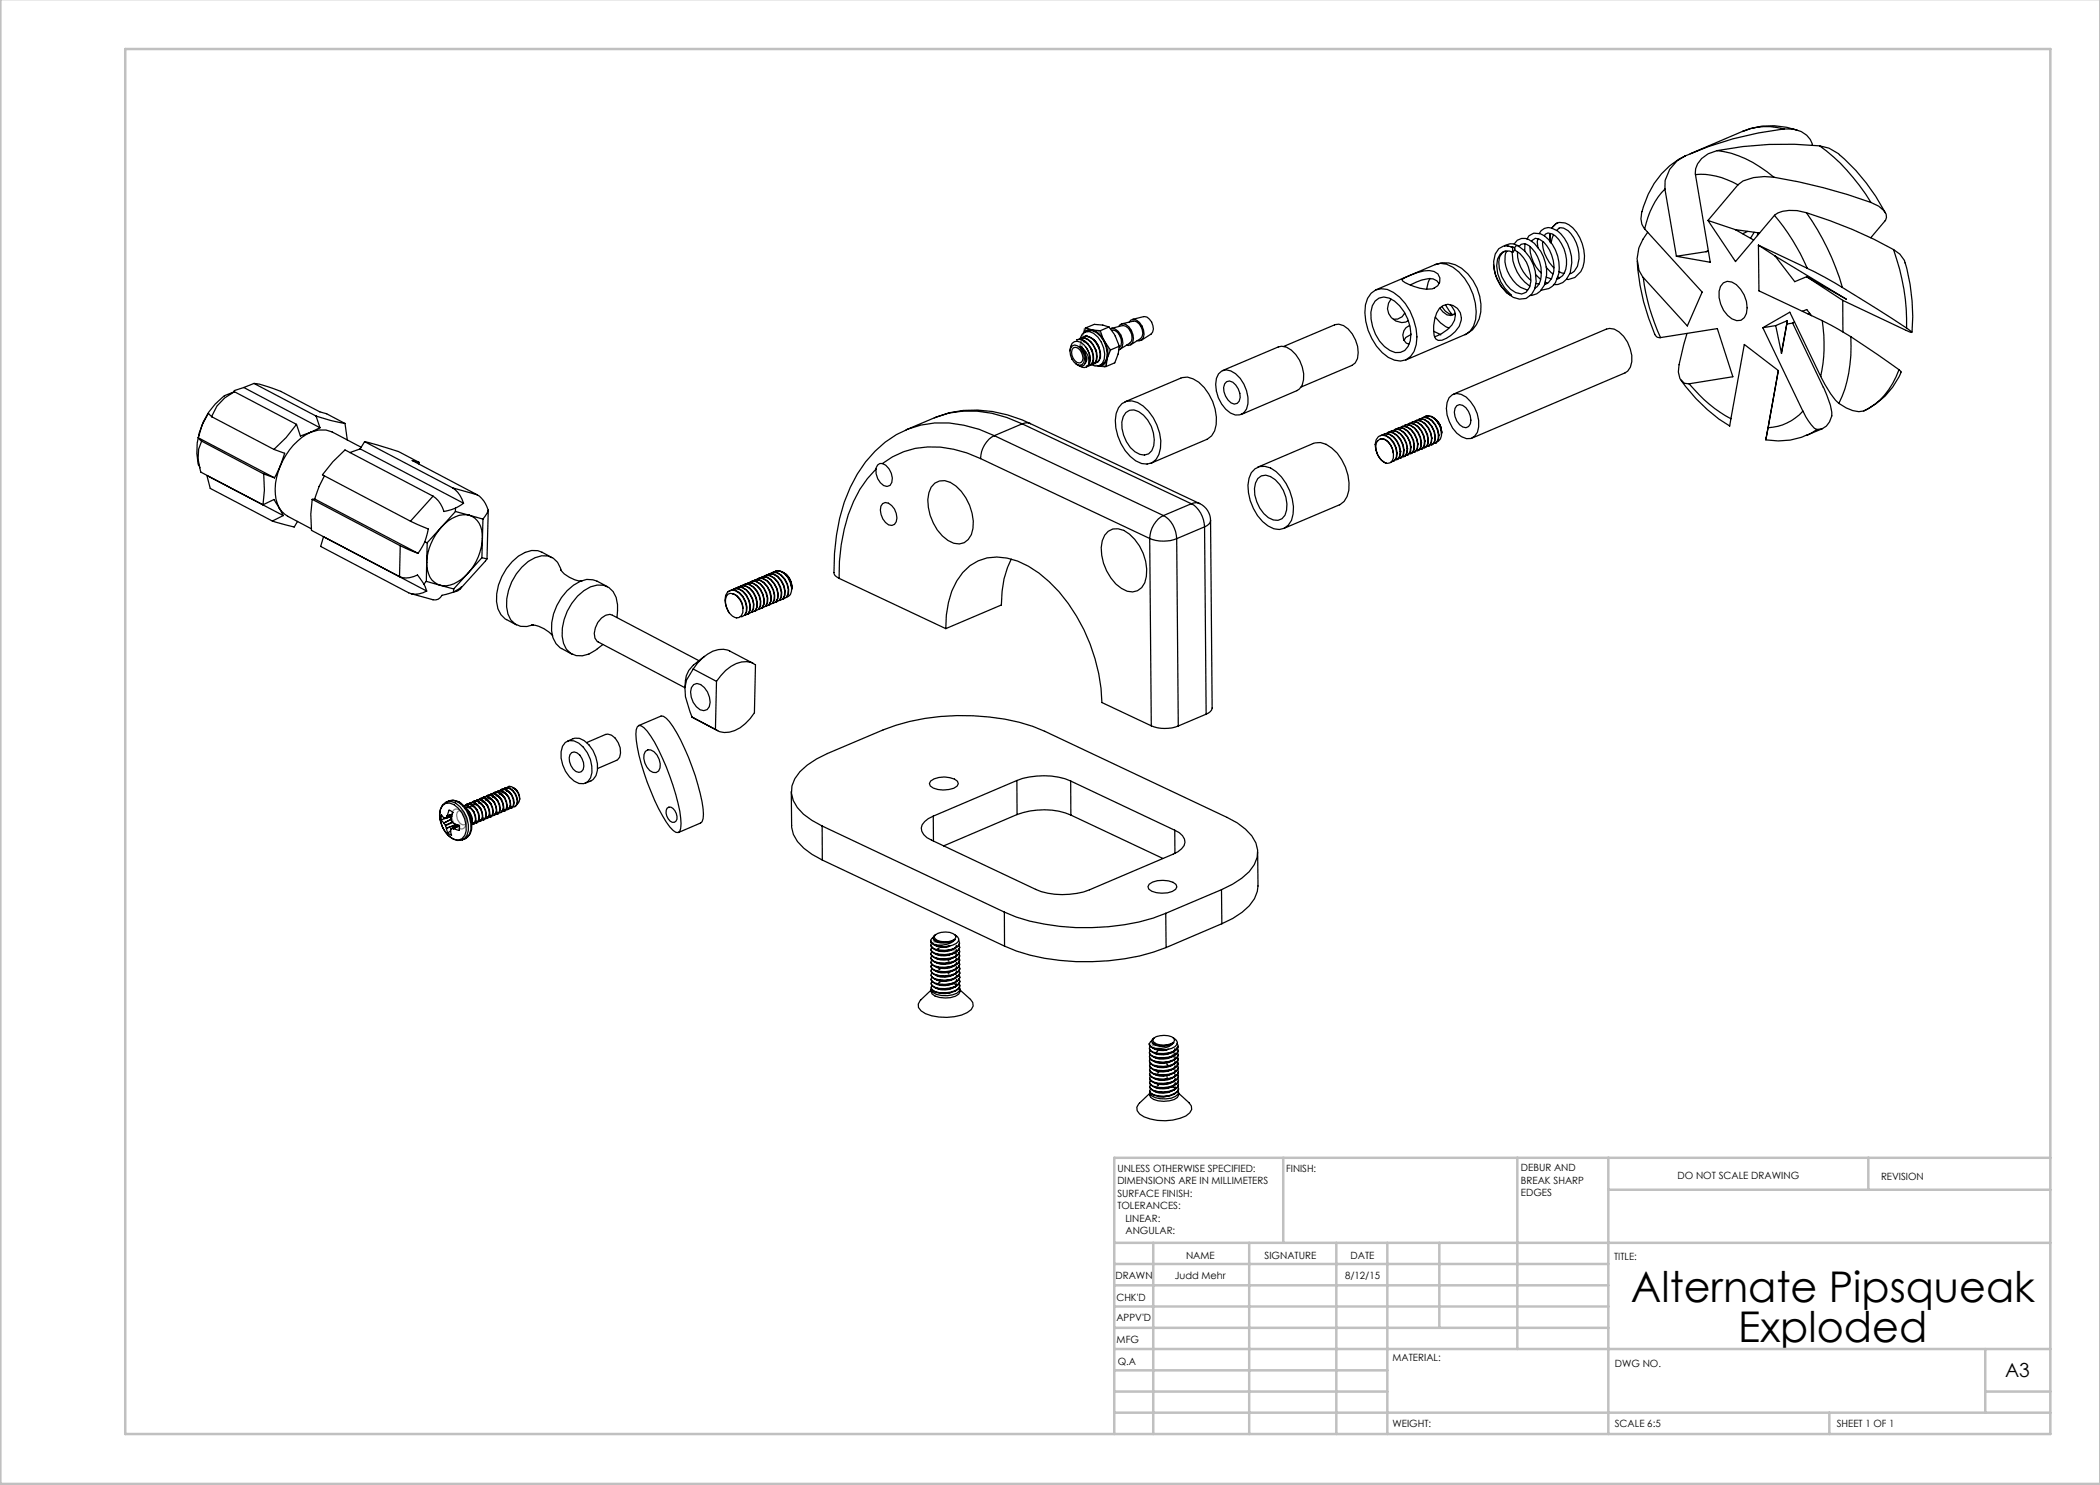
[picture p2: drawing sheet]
<svg xmlns="http://www.w3.org/2000/svg" width="420mm" height="297mm" viewBox="0 0 420 297" stroke-linecap="round" stroke-linejoin="round" font-family="sans-serif">
<defs><g id="words">
<g font-size="8.5">
<text x="326.2" y="260.3">Alternate Pipsqueak</text>
<text x="347.7" y="268.4">Exploded</text>
</g>
<text font-size="3.9" x="401" y="275.4">A3</text>
<g font-size="2">
<text x="223.5" y="234.4">UNLESS OTHERWISE SPECIFIED:</text>
<text x="223.5" y="236.9">DIMENSIONS ARE IN MILLIMETERS</text>
<text x="223.5" y="239.4">SURFACE FINISH:</text>
<text x="257.2" y="234.4">FINISH:</text>
<text x="304.2" y="234.3">DEBUR AND</text>
<text x="304.2" y="236.8">BREAK SHARP</text>
<text x="304.2" y="239.3">EDGES</text>
<text x="335.5" y="235.8">DO NOT SCALE DRAWING</text>
<text x="376.2" y="236">REVISION</text>
<text x="223.5" y="241.9">TOLERANCES:</text>
<text x="225.1" y="244.4">LINEAR:</text>
<text x="225.1" y="246.9">ANGULAR:</text>
<text x="237.2" y="251.8">NAME</text>
<text x="252.9" y="251.7">SIGNATURE</text>
<text x="270.1" y="251.7">DATE</text>
<text x="223.1" y="255.9">DRAWN</text>
<text x="235" y="255.9">Judd Mehr</text>
<text x="269" y="255.7">8/12/15</text>
<text x="322.8" y="252">TITLE:</text>
<text x="223.3" y="260.1">CHK'D</text>
<text x="223.3" y="264.2">APPV'D</text>
<text x="223.3" y="268.6">MFG</text>
<text x="223.5" y="272.9">Q.A</text>
<text x="278.5" y="272.3">MATERIAL:</text>
<text x="323" y="273.4">DWG NO.</text>
<text x="278.5" y="285.3">WEIGHT:</text>
<text x="323" y="285.4">SCALE 6:5</text>
<text x="367.4" y="285.4">SHEET 1 OF 1</text>
</g>
</g></defs>
<g fill="none" stroke="#808080" stroke-width=".2">
<path d="M186.5 188.2h1.1M186.7 187.8l.7 .7M187 187.6v1.1M187.4 187.8l-.7 .7M190.5 190.5h1M190.7 190.1l.7 .7M191 190v1M191.4 190.1l-.7 .7M230.3 208.8h1M230.4 208.5l.7 .7M230.8 208.3v1M231.1 208.5l-.7 .7"/>
<path d="M234.2 211.1h1M234.4 210.7l.7 .8M234.7 210.6v1M235.1 210.7l-.7 .8"/>
</g>
<path d="M216.9 65.7l2.9 .5 2.1 3.9-.9 3.3-2.9-.5-2.1-3.9zM90.7 162.1a1.29 1.29 0 0 1 2 .7 2.1 2.1 0 0 1-.1 2.9 2.02 2.02 0 0 1-2.1-1.8l-.2-1zM91.6 162.3a1.05 1.05 0 0 1 1.5 .8 1.15 1.15 0 0 1-.4 1.9 1.82 1.82 0 0 1-1.1-2.7z" fill="none" stroke="#808080" stroke-width=".25"/>
<path d="M220.2 67.2a2.29 2.29 0 0 0-3.1-.9 4.2 4.2 0 0 0 .1 4.9 2.93 2.93 0 0 0 3.3 1.8 3.3 3.3 0 0 0 .7-4.1l-1-1.7" fill="none" stroke="#808080" stroke-width=".2" stroke-dasharray="15.2 1.3 1.3 1.3" stroke-dashoffset="7.4" stroke-linecap="butt"/>
<g fill="none" stroke="#c0c0c0" stroke-width=".5">
<path d="M.1 -.1v296.9h419.9M25 9.8h385.1v277h-385.1zM256.6 231.6v17M303.5 231.6v38.2M321.7 231.6v55.2M321.7 237.9h88.4M373.7 231.6v6.3M410.1 231.6h-187.3v55.2M222.8 248.6h187.3M222.8 257.1h98.9M222.8 252.8h98.9M230.6 248.6v38.2"/>
<path d="M249.8 248.6v38.2M267.3 248.6v38.2M277.5 248.6v38.2M287.9 248.6v17M222.8 265.6h98.9M222.8 261.3h98.9M222.8 278.3h54.7M222.8 274.1h54.7M222.8 269.8h187.3M397.1 278.3h13M397.1 269.8v12.7M222.8 282.5h187.3"/>
<path d="M365.9 282.5v4.3"/>
</g>
<g fill="none" stroke="#000" stroke-width=".25">
<path d="M333 37.8a16.1 16.1 0 0 0-4.1 8M333 37.8l2.3 13.5M337 31.2a16.4 16.4 0 0 0-8.8 12.6l.2 1 .5 1M337 31.2a6.7 6.7 0 0 0-4 6.6M339.1 34.9a14.7 14.7 0 0 1 8.5 2.1M339.1 34.9l3 17.6-6.8-1.2M343.4 30.1a21.3 21.3 0 0 1 11.4 5.4M343.4 30.1a4.9 4.9 0 0 0-4.3 4.6v.2M347.6 37l-6 7.1M354.8 35.5a108.9 108.9 0 0 1 19.4 5M354.8 35.5l-1.9-.2-2.2 .2-2.1 .7-1 .8M356.8 25.8a67.5 67.5 0 0 0-19.8 5.4"/>
<path d="M356.8 25.8a5 5 0 0 1 5.6 2.9l.1 .3M356.8 25.8a12.6 12.6 0 0 0-8.2 .4l-10.6 4.6M359.5 26.1a15 15 0 0 0-11 .2M363.9 29.2a8.4 8.4 0 0 1 5 2.7 40.2 40.2 0 0 1 8.2 10.7M363.9 29.2a70.2 70.2 0 0 0-20.5 .9M363.9 29.2a38.8 38.8 0 0 1 10.3 11.3M274.2 58.7a3.4 3.4 0 0 1 4.5-.2 11 11 0 0 1 4.5 10.4 3.4 3.4 0 0 1-2 3 3.4 3.4 0 0 1-3.6-.4 11.3 11.3 0 0 1-4.5-10.5l.4-1.3zM278.2 59.8a2.8 2.8 0 0 0-.1 3.6 2.8 2.8 0 0 0 3.5 .7M280.4 55.9l.9-.5a11.2 11.2 0 0 1 4.6-1.3 1.86 1.86 0 0 1 2.1 1.6 1.86 1.86 0 0 1-1.6 2.1 9.7 9.7 0 0 1-5.9-1.6zM286 55.7l-.4 .7-.3 1.4M287.1 52.9a5.7 5.7 0 0 1 6.5 1.9 9.5 9.5 0 0 1 2.2 9 4.8 4.8 0 0 1-2.8 3.1M287.1 52.9a4.4 4.4 0 0 1 4.7 1.5 11.4 11.4 0 0 1 3.3 9.5 3.7 3.7 0 0 1-2.1 3"/>
<path d="M287.1 52.9l-11.9 5.1M287.8 56.7l-.4-.5a4.2 4.2 0 0 0-4.2 .2l-1.2 .6M301.4 50.2a5 5 0 0 0 .6 5 5.4 5.4 0 0 0 3.5 2.8M302.1 49.3l.7 .2M302.4 50.4a8.1 8.1 0 0 0 3.6 6.8M302.5 49.5l-.7-.3a2.22 2.22 0 0 0-2.8 1.6 7.1 7.1 0 0 0 3.3 8.3 7.9 7.9 0 0 1-2.8-7.3 2.03 2.03 0 0 1 3-1.4M302.5 49.5h.3l.1 .3-.4 .6M302.5 49.5v.9M302.9 48.9a1.99 1.99 0 0 1 2.9-1 7.7 7.7 0 0 1 3.1 9.1 3.1 3.1 0 0 1-2.9 2.1M303.5 50.4a7.2 7.2 0 0 0 2.6 5.6M303.6 49.1a8 8 0 0 1 3.4 8.7 2.92 2.92 0 0 1-4.4 1.7 8.1 8.1 0 0 1-3.9-6.6M303.6 49.2a.55 .55 0 0 0-.6 .2 .55 .55 0 0 0 .1 .7 6.7 6.7 0 0 1 2.8 7.3l-.7 1.1-.9 .3a5 5 0 0 1-3.9-3.5l-.5-1.6-.1-1.3 .1-1 .6-1 .6-.2"/>
<path d="M303.6 49.1a2.26 2.26 0 0 0-2.7 .1M303.8 49.3a1.35 1.35 0 0 1 2.1-.1 7 7 0 0 1 1.9 7.6l-.4 .6-.4 .2M305 48.8v1.4M305.4 47.8l.4-.6a2.78 2.78 0 0 1 3.9 .7 7.9 7.9 0 0 1 1.4 8.6 3.2 3.2 0 0 1-2.9 1.5M306 49.4a7.3 7.3 0 0 0 2.3 5.2M306.3 48.3l.8-.6a4.2 4.2 0 0 1 3.2 3.3 6 6 0 0 1 0 4.7l-.6 .8-.8 .4M307.1 54.9l1 1M307.2 56.7l.6 .1M307.6 47.8l-.2 .6 .2 1.2M307.8 46.7a2.02 2.02 0 0 1 2.5-1.1 5.9 5.9 0 0 1 3.7 4.4 6.6 6.6 0 0 1-.7 5.9l-.7 .6-1 .4h-.9M308.5 48.3a6.9 6.9 0 0 0 2.3 5.2M308.9 47.2l.2-.4 .5-.2a3.5 3.5 0 0 1 2.7 2.2 6.2 6.2 0 0 1 .2 6.3l-1.1 .7"/>
<path d="M309 56.4l.5 .3M309.2 53.4l1.4 1.4M309.2 55.4l1.1 .4M310 46.7v1l.1 .8 .6-1.5M310.1 46.7v1.8M311.3 46.1l.5-.5a2.07 2.07 0 0 1 2.4 1.1 7.1 7.1 0 0 1 1.3 6.6l-.6 1-1 .4M311.4 44.6l-1 1a2.21 2.21 0 0 1 3.4-.7 7.8 7.8 0 0 1 2.4 9.4l-1.2 1.2-1.3 .4-.4-.1M311.5 55.4l.4 .2M311.8 54.3l1 .4M327.4 52.2a43.2 43.2 0 0 0 3.5 14.6M328.6 55.5a40.3 40.3 0 0 0 3.5 12M328.9 45.8l11.5 12.6-2.9 6.8-8.9-9.7"/>
<path d="M329.5 46.5a7.9 7.9 0 0 0-1.7 7.6l.8 1.4M341.6 44.1l5.5 1.8M341.6 50.1l-.4 .2M341.7 50.3l-6.4 1M344.7 56.6a2.59 2.59 0 0 1 3.4 1.3 5.8 5.8 0 0 1 1.2 4.8 1.78 1.78 0 0 1-2.9 1.1 5.8 5.8 0 0 1-2.3-6.5zM347.1 45.9l4.8 .7M347.1 45.9l3.6 2.1M349.5 46.3l-1 .4M350.8 46.5l-.7 1.2M351.6 46.6l-.1 .5M351.7 49l9.8 4.7M351.7 49l.1 9.2 12.7 5.9"/>
<path d="M351.7 49l3.3 2.2M354.9 43.1a42.7 42.7 0 0 1 6.6 10.6M354.9 43.1l-7.8 9.2-5.5-8.2M355 51.2l14.3 8.6-8-4.5M355 51.2l4 5.1 2.3-1M361.3 42.5a50 50 0 0 1 7.2 15M361.3 42.5a7.4 7.4 0 0 0-6.3 .5l-.1 .1M361.3 42.5a89.5 89.5 0 0 1 17.4 7.4M361.3 55.3l7.2 4.8M361.5 53.7l3.5 1.8 3.5 2M368.5 57.5l12.8 8.1M374.2 40.5l1.5 .7 1 .9 .5 .7 .1 .7-.3 .7-2.8 3.4"/>
<path d="M378.7 49.9a42.8 42.8 0 0 1 2.6 15.7M378.7 49.9l1.3 .9 .9 1.3 .1 .5M381 52.6a37.7 37.7 0 0 1 1.4 13.9M44.9 79.2a13.6 13.6 0 0 0-5.2 13.9M46.9 78.3a7.9 7.9 0 0 0-4.5 5.1M46.9 78.3l12.4 6.6M46.9 78.3l-2.1 .9M48.8 77.5l15.2 8M48.8 77.5l-2 .6M50.8 76.7a10.8 10.8 0 0 1 3.7 .9l1.7 .7 7.8 4.1 1.3 .4 3.7 1.9M50.8 76.7l12.4 6.5M50.8 76.7l-2 .8"/>
<path d="M214 70.2a2.11 2.11 0 0 1 .9-1.9 2.17 2.17 0 0 1 2.4 1.3l.6 1.3M214.5 69.2a1.56 1.56 0 0 1 2 1.1 2.21 2.21 0 0 1-.1 2.6 1.59 1.59 0 0 1-2-1.1 2.21 2.21 0 0 1 .1-2.6zM214.7 69.6a1.25 1.25 0 0 1 1.6 .8 1.61 1.61 0 0 1-.1 2.1 1.22 1.22 0 0 1-1.6-.9 1.74 1.74 0 0 1 .1-2zM215.1 72.7l.2 .1M215.3 68a2 2 0 0 1 2.3 .9 3.4 3.4 0 0 1 .6 4.1l-.4 .2h-.5M215.4 67.9a2 2 0 0 1 2.3 1 3.4 3.4 0 0 1 .6 4l-.3 .2M216 67.7a1.85 1.85 0 0 1 2.1 .7 3.7 3.7 0 0 1 .9 4.1l-.6 .4M216 69.3a3.8 3.8 0 0 1 1.8 3.5M216 69.3l.3 .3a3.8 3.8 0 0 1 .8 3l-.3 .5a1.15 1.15 0 0 1-1.5-.3M216 69.3a3 3 0 0 1 1 3.4M216 67.7a1.64 1.64 0 0 1 2.7-1 5.3 5.3 0 0 1 2.1 5.2 1.6 1.6 0 0 1-2.5 1.1M216.1 67.7a2.1 2.1 0 0 1 2.6 1.3 3.4 3.4 0 0 1 .4 3.5l-.4 .3"/>
<path d="M216.7 68.3l1 .6M216.7 67.4a1.95 1.95 0 0 1 2.4 1.1 3.1 3.1 0 0 1 .4 4l-.5 .1-.5-.1M216.9 67.3a3.1 3.1 0 0 1 3.1 2.7 2.01 2.01 0 0 1-.6 2.5M217 66.4a2.34 2.34 0 0 1 3.1 .8 5.4 5.4 0 0 1 1.2 4.5l-.4 .8-1 .6M217.1 69.4l.7 1.2M217.1 65.6l1.2 .4M217.1 65.6l-.4 1M217.4 67.1l-.5 .4M217.8 72.8l-.5 .6-.4 .1-.5-.1-.4-.2M217.9 70.9l.1 1.1-.2 .8M217.9 70.9a2.02 2.02 0 0 1-.6 2.5M218.2 69.7l.2 .5"/>
<path d="M218.3 66h-.6l-.8 .5M218.3 66a4.1 4.1 0 0 1 2.5 2.2M218.3 66l1.8 .1M218.9 68l.9 1.5M219.1 69.9l.1 .2M219.5 73.2l1.7 .1M220.1 66.1l.7 2.1M220.8 68.2a5.1 5.1 0 0 1 .6 3.6M220.8 68.2l1.3 1.8M221.4 71.8l-.2 1.5M221.4 71.8a1.56 1.56 0 0 1-1.7 1.4M221.8 65.4a9.3 9.3 0 0 1 2 3.8"/>
<path d="M221.8 65.4l-1.2-.4-1.7-.1-1.8 .7M221.8 65.4l-1.7 .7M222.1 70l-.7 1.8M222.4 66a2.14 2.14 0 0 1 1.9 2.5l-.1 .6-.3 .4M223.7 65.3l.3-.4a1.72 1.72 0 0 1 2.3 1.2 2.39 2.39 0 0 1-.1 2.8l-.5 .2-.4-.1M223.8 69.2l-.1 1.5-.7 1.9-1.8 .7M223.8 69.2l-1.7 .8M224 69.8l2-1.2a2.25 2.25 0 0 0-1.5-3.5l-2.3 .6a2.63 2.63 0 0 1 2.4 2.9l-.2 .8-.6 .6M224.4 64.8l2.2-.6a2.22 2.22 0 0 1 1.8 3.1l-.3 .4-2 1.3M225.8 64.4l.4-.4a1.72 1.72 0 0 1 2.2 1.2 2.33 2.33 0 0 1-.1 2.8l-.5 .2-.4-.1M226.5 63.9l2.2-.6a2.27 2.27 0 0 1 1.8 3.1l-.3 .4-1.9 1.2M243.7 74.8a2.22 2.22 0 0 1 3.4 0 6.8 6.8 0 0 1 2.2 7 2.11 2.11 0 0 1-3.2 .8 6.9 6.9 0 0 1-2.8-6.9z"/>
<path d="M244.5 74.1l11.2-4.7a3.2 3.2 0 0 1 3.5 1.5 6.7 6.7 0 0 1 1.2 6.2l-.5 .7-.5 .3-11.2 4.8M245.3 76.3a1.91 1.91 0 0 1 2.3 1.5 2.26 2.26 0 0 1-.2 2.9 1.91 1.91 0 0 1-2.3-1.5 2.26 2.26 0 0 1 .2-2.9zM256.8 69.3l10.1-4.3a2.39 2.39 0 0 1 2.7 .8 6.7 6.7 0 0 1 1.9 5.9l-.5 .9-.6 .5-10.2 4.3M275 60.2a2.71 2.71 0 0 1 3.9 0 8.6 8.6 0 0 1 3.1 8 2.58 2.58 0 0 1-4 1.9 8.3 8.3 0 0 1-3.5-8.9zM281 62.6l-.6 .8-.9 .4h-.8M281.9 65.1a2.09 2.09 0 0 0-.7 3.5l.6 .2M282.2 67l-1.1 .5-.3 .6M286.7 66.2l1.4 .8M287.1 63.4a6.4 6.4 0 0 0 2.7 2.2M287.9 61.7a2.59 2.59 0 0 1 3-.5 2.59 2.59 0 0 1 1.3 2.9 5.7 5.7 0 0 1-3.8 3.9l-.8 .1-.5-.3a6.8 6.8 0 0 1 .8-6.1zM288 61.6l.6 .8 .8 .6 .8 .1 .8-.5M288.4 61.3a2.41 2.41 0 0 0 2.3 1.6"/>
<path d="M289.1 61l1.3 1.9M289.8 79.5a2.25 2.25 0 0 1 3.4-.1 6.8 6.8 0 0 1 2.3 7.1 2.03 2.03 0 0 1-3.2 .8 7 7 0 0 1-2.9-6.8zM290 61a2.73 2.73 0 0 1 .4 4 7.6 7.6 0 0 1-3.5 2.3M290.7 78.8l30.6-13a3.1 3.1 0 0 1 3.4 1.5 6.9 6.9 0 0 1 1.4 6.1l-.6 .8-.5 .4-30.6 13M293 66.9l-11.8 5.1M331 66.8l.4 .6 .7 .1M332.1 67.5l11.4-1.8 3.1 9.6-8.8 1.5M336.2 76.1a33 33 0 0 0 9.7 9.1M337.4 66.7l-1.6 6.3-.1 1.4 .3 1.3 .9 1 .9 .1M337.8 76.8a27.7 27.7 0 0 0 8.4 6.9M352.6 65.5l5.4-3.1 6.1 12.9M352.6 65.5l8 16.7"/>
<path d="M355.1 65.1l-2.5 .4M355.7 74.1l-2.5 13.8 .4-2.4M355.7 74.1l-2.1 11.4M355.7 74.1l-6.8-5.2-2.7 14.8M357.4 64.8l-1.1 5.9-1.2-5.6M357.5 64.1l-.1 .7M357.5 64.1l-2.4 1M357.5 64.1l-1.2 6.5M358.5 64.6l6.2 12.9a16.3 16.3 0 0 1 1.7 5.7 2.99 2.99 0 0 1-3 2.7M358.5 64.6l-1.1 .2M358.9 64.4l-.4 .2M360.5 62.3l.9-.4 .9 1.2"/>
<path d="M361.9 62.6l-.3 .2M364.1 75.3a21.6 21.6 0 0 0 3.7 5.4M364.5 64.1a30.1 30.1 0 0 1-.4 11.2M364.5 64.1l5.7 3.2M368.5 60.1l12.7 6 1.2 .3-1.1-.8M368.5 60.1l.1 6.3M370.2 67.3a26.7 26.7 0 0 1-2.4 13.4M370.2 67.3l9.6 6.6M379.8 73.9a14 14 0 0 1-7 8.3 6.1 6.1 0 0 1-5-1.5M379.8 73.9l.4 .5M380.2 74.4a14.6 14.6 0 0 1-7.3 7.7M39.7 87.6l.6 .6"/>
<path d="M39.7 87.6l15.2 8M39.8 93.1l.2 .5M40.3 88.2a7.8 7.8 0 0 0-.1 6.2l16.5 8.7M40.3 88.2l12.4 6.6M41.4 95.1l.7 2.6 12.4 6.5M42.4 83.4l-.7-.7-1.3 2.3-.7 2.6M42.4 83.4l12.4 6.5M52.7 94.8l.2 3.2-.3 3 2.2-1.1 1 1.7M52.7 94.8l2.2 .8M54.8 89.9l2.1 .8-.8 2.5M56.1 93.2a10.1 10.1 0 0 0-.3 8.4M56.1 93.2l-1.2 2.4"/>
<path d="M59.3 84.9l-2.1 2.6-2.4 2.4M59.3 84.9l.8 2.3 2.1-.8M62.2 86.4a12.5 12.5 0 0 0-6.1 6.8M62.2 86.4l1.5-.4h1.5l1.2 .4 5.8 3.1M62.4 99.9l-.2 2.9 .1 3.3 23 12.1M62.4 99.9l17.6 9.2M62.9 99.8l-.5 .1M62.9 99.8l20.7 10.9M63.2 83.2l2.9 .9 2.9 .6M63.2 83.2l.8 2.3M64 85.5l-1.8 .9M64.9 95.2l-1.1 2.1-.9 2.5"/>
<path d="M69 84.7l.5 3.3M72 89.8l-2 .7M72 89.8l20.7 10.8M72.9 88.3l6.8 2 4.1 2.2M72.9 88.3l-.9 1.5M72.9 88.3l17.6 9.3M83.8 92.5l-1.4-.4 13 6.9M83.8 92.5v.3M86.6 99.2a5.2 5.2 0 0 1 2.2 3.1l2.3-.7M86.6 99.2l-17.6-9.2-2.4 2.4-2.1 2.6 17.6 9.2M86.6 99.2l-4.5 5M90.5 97.6a5.2 5.2 0 0 1 2.2 3"/>
<path d="M90.5 97.6l4.9 1.4M95.4 99a5.2 5.2 0 0 1 2.2 3.1M175.2 93.8a25.7 25.7 0 0 0-7 15.2l-.3 3.3-.1 3.4M176.5 92.7a3.1 3.1 0 0 1 1.5 4.4l-.6 .2a3 3 0 0 1-2.2-3.5M176.5 92.7a1.11 1.11 0 0 0-1.3 1.1M181.2 86a22.1 22.1 0 0 0-11.2 11.5 40.3 40.3 0 0 0-3.2 17.3l.2 .3 .8 .6M181.2 86a19.8 19.8 0 0 1 14.6-.1l3.1 1.2M187 96.6a3.3 3.3 0 0 1 4.2 .6 9.7 9.7 0 0 1 3.1 9.7 2.9 2.9 0 0 1-4.7 1.2 9.8 9.8 0 0 1-3.8-9.5l.4-1.2zM187 83.5a23 23 0 0 1 19.1 1.2M196.1 91.7a19.7 19.7 0 0 0-15.4-1.4l-2.2 1.1-2 1.3M196.1 91.7l33.8 16M198.9 87.1a5.3 5.3 0 0 0-2.8 4.6"/>
<path d="M198.9 87.1l33.8 16M204.4 84.8a21.1 21.1 0 0 0-17.5-1.2l-5.6 2.3M204.4 84.8l33.9 15.9M204.4 84.8l-5.5 2.3M206.1 84.7a1.78 1.78 0 0 0-1.7 .1M206.1 84.7l33.8 16M224.4 80.7a3.4 3.4 0 0 1 4.2 .5 10 10 0 0 1 3.5 8.4 3 3 0 0 1-3.8 3.1 9.1 9.1 0 0 1-5.2-8.6l.1-1.4 .5-1.1zM225 80.4l11.1-4.8a3.4 3.4 0 0 1 3.6 .8 9.6 9.6 0 0 1 3.2 9.8l-.6 1-.8 .6-11.3 4.8M225.2 82.5l.7-.4a3.6 3.6 0 0 1 3.7 1.9 6.4 6.4 0 0 1 .8 6.1 2.21 2.21 0 0 1-3.4 .2 6.8 6.8 0 0 1-2.4-7zM251 93.8a3.4 3.4 0 0 1 4.2 .5 9.7 9.7 0 0 1 3.1 9.8 2.92 2.92 0 0 1-4.7 1.1 9.8 9.8 0 0 1-3.8-9.5l.5-1.2zM251.5 93.4l11.2-4.7a3.5 3.5 0 0 1 3.6 .9 9.9 9.9 0 0 1 3.5 8.5 3.4 3.4 0 0 1-1.9 2.9l-11.1 4.7M251.6 95.7a2.33 2.33 0 0 1 3.5 .3 6.6 6.6 0 0 1 1.9 7 2.14 2.14 0 0 1-3.3 .5 6.9 6.9 0 0 1-2.6-6.9z"/>
<path d="M275.6 88.2a1.35 1.35 0 0 1 2.1 .2 3.2 3.2 0 0 1 .5 4.1l-.7 .2a3.2 3.2 0 0 1-2.3-3.5l.1-.6zM276 87.9l.3-.2a2.95 2.95 0 0 1 2.3 2.9M276.1 87.1a2.24 2.24 0 0 1 2.7 1.4l.4 1 .2 1.1M276.7 86.9l.4-.2a3.5 3.5 0 0 1 2.9 3.6M276.8 86.9a2.19 2.19 0 0 1 2.6 1.3l.5 1 .2 1.1M277.4 86.6a2.24 2.24 0 0 1 2.7 1.3l.4 1.1 .2 1M277.5 86.5l.3-.1a3.5 3.5 0 0 1 3 3.6M278.1 86.3a2.19 2.19 0 0 1 2.6 1.4l.5 1 .2 1M278.2 86.3a2.22 2.22 0 0 1 2.6 1.3l.5 1 .2 1.1M278.8 86l.4-.2a3.6 3.6 0 0 1 2.9 3.6M278.9 85.9l.4-.1a3.6 3.6 0 0 1 2.9 3.6M279.3 90.6a4.2 4.2 0 0 0-2.1-3.4l-.8-.2a2.12 2.12 0 0 0-1.2 3 3.3 3.3 0 0 0 2 2.6"/>
<path d="M279.3 90.6v.9l-.4 .6-.7 .3M279.4 90.6l-.1 .9-.4 .6-.2 .1M279.4 90.6h-.1M279.5 85.7a2.22 2.22 0 0 1 2.7 1.4l.4 1 .2 1M279.6 85.7a2.19 2.19 0 0 1 2.6 1.3l.5 1 .2 1.1M280 90.3l-.1 .9-.3 .6-.3 .2M280.1 90.3l-.1 .9-.4 .6-.2 .1M280.1 90.3h-.1M280.2 85.4a2.19 2.19 0 0 1 2.6 1.4l.5 1 .2 1M280.3 85.4l.3-.2a3.5 3.5 0 0 1 3 3.6M280.7 90l-.1 .9-.4 .6-.2 .1M280.8 90l-.1 .9-.3 .6-.3 .1"/>
<path d="M280.8 90h-.1M280.9 85.1a2.19 2.19 0 0 1 2.6 1.4l.5 1 .2 1M281 85.1a2.24 2.24 0 0 1 2.6 1.3l.5 1.1 .2 1M281.4 89.7l-.1 .9-.3 .7-.3 .1M281.5 89.7l-.1 .9-.3 .6-.3 .1M281.5 89.7h-.1M281.6 84.8l.3-.1a3.5 3.5 0 0 1 3 3.6M281.7 84.8a2.19 2.19 0 0 1 2.6 1.3l.5 1.1 .2 1M282.1 89.4l-.1 .9-.3 .6-.3 .1M282.2 89.4l-.1 .9-.4 .6-.3 .1M282.2 89.4h-.1M282.3 84.5l.3-.2a3.6 3.6 0 0 1 3 3.6"/>
<path d="M282.4 84.5l.3-.2a3.6 3.6 0 0 1 3 3.6M282.8 89.1l-.1 .9-.4 .7-.2 .1M282.9 89.1l-.1 .9-.4 .6-.2 .1M282.9 89.1h-.1M283 84.2a2.19 2.19 0 0 1 2.6 1.4l.5 1 .2 1.1M283.1 84.2a2.22 2.22 0 0 1 2.6 1.3l.5 1.1 .2 1M283.5 88.8l-.1 .9-.4 .6-.2 .2M283.6 88.8l-.1 .9-.4 .6-.2 .1M283.6 88.8h-.1M283.7 83.9l.3-.1a3.5 3.5 0 0 1 3 3.5M283.7 83.9a2.19 2.19 0 0 1 2.7 1.4l.5 1 .2 1M284.2 88.5l-.1 1-.4 .6-.2 .1"/>
<path d="M284.3 88.5l-.1 .9-.4 .6-.3 .1M284.3 88.5h-.1M284.4 83.6a2.22 2.22 0 0 1 2.6 1.4l.5 1 .2 1.1M284.4 83.6a2.19 2.19 0 0 1 2.7 1.3l.5 1.1 .2 1M284.9 88.3l-.1 .8-.4 .7-.2 .1M285 88.2l-.1 .9-.4 .6-.3 .1M285 88.2l-.1 .1M285 83.3a2.19 2.19 0 0 1 2.7 1.4M285.2 83.3a2.05 2.05 0 0 1 2.3 1.2l.2 .2M285.2 83.2l-.3 .1M285.6 87.9l-.1 1-.4 .6-.3 .1M285.7 87.9l-.1 .9-.4 .6-.3 .1"/>
<path d="M285.7 87.9h-.1M286.3 87.7l-.1 .8-.4 .7-.3 .1M286.4 87.6l-.1 .9-.4 .6-.3 .1M286.4 87.6l-.1 .1M286.8 83.6a4 4 0 0 1 1.5 3M287 87.3l-.1 1-.4 .6-.3 .1M287.1 87.3l-.1 .9-.4 .6-.3 .2M287.1 87.3h-.1M287.2 83.9a3.3 3.3 0 0 1 1.1 2.7l-.3-1.5zM287.7 84.6l.4 .8M287.7 87.1l-.1 .9-.4 .6-.3 .1M287.7 84.7a3.6 3.6 0 0 1 .4 3.1l-.7 .5"/>
<path d="M287.8 87l-.1 .9-.4 .6-.3 .1M287.8 87l-.1 .1M288.3 86.6v.4M291.4 81.1a1.71 1.71 0 0 1 2.3 1.2 2.61 2.61 0 0 1 0 3l-.5 .2a2.96 2.96 0 0 1-1.8-4.4zM346.2 83.7l-.3 1.5M360.6 82.2a10.1 10.1 0 0 1-7 3.3M360.6 82.2l.1 .3a11.5 11.5 0 0 0 2.2 3.2l.5 .2M363.4 85.9l-2.1 1.2M364.5 85.7l-3.2 1.3a13.6 13.6 0 0 1-8.1 1M54.5 104.2l4.3 1.2 .7-1.1M55.8 101.6l.5 .7 1.2 1 4.8 2.5M55.8 101.6l.9 1.5"/>
<path d="M56.7 103.1l-2.2 1.1M64.7 107.3l-.6 2 17.6 9.3a3.9 3.9 0 0 0 3.6-.4M80 109.1l-.1 6.2a4 4 0 0 0 3.6-.3l1.3 1.8M80 109.1l3.6 1.6M82.1 104.2l3.6 1.6-.8 2.6M84.8 116.8l.5 1.4M84.9 108.4l.5 .1M84.9 108.4l-1.3 2.3M85.3 116.3l-.5 .5M85.3 116.3l2.7 .7M85.3 112.4a4.7 4.7 0 0 0 2.1 4.4l.6 .2M85.3 112.4v3.9"/>
<path d="M85.4 108.5l-.1 3.9M88 117l2.7 .8M88.3 105.4a11.6 11.6 0 0 0-3 7M88.3 105.4l-2.9 3.1M90.7 118.4l-2.3 .7a1.56 1.56 0 0 1-1.8 .8l-4.4-1.2M90.7 117.8v.6M90.8 118.4a1.62 1.62 0 0 0 1.5-1l-1.6 1M91.1 101.6v.7M91.1 102.3l-2.8 3.1M91.1 102.3l2.7 .7M92.7 100.6l-1.6 1M93.6 114.7a5.9 5.9 0 0 1-5.6 2.3"/>
<path d="M93.6 114.7l-2.9 3.1M93.8 103a6.1 6.1 0 0 0-5.5 2.4M93.8 103a4.3 4.3 0 0 1 2.7 4.7 11.2 11.2 0 0 1-2.9 7M93.8 103l2.8 .8M96.4 111.5l1 .3M96.4 111.5l-2.8 3.2M96.6 103.8l-.2 7.7M97.4 111.8l-5.4 6M97.6 102.1l-1 1.7M97.6 102.1l-.2 9.7M110.4 111.5l-2-1a4.4 4.4 0 0 0-4.7 .7 11.1 11.1 0 0 0-4.4 9.1 4.1 4.1 0 0 0 2 3.6l2 1.1M112.2 114a5.8 5.8 0 0 0 4.1 2.2"/>
<path d="M112.2 114a3.5 3.5 0 0 0-5.2-2.5 10.3 10.3 0 0 0-5.4 11.3 3.5 3.5 0 0 0 5.1 2.2M121.5 117.3l-2.1-1.1a4.4 4.4 0 0 0-4.7 .8 11 11 0 0 0-4.4 9.1 4.1 4.1 0 0 0 2 3.6l2.1 1.1M145.7 118.3a2.06 2.06 0 0 1 2.9 1 3.1 3.1 0 0 1 .3 3.7M146.3 118.1l.6-.4a3.1 3.1 0 0 1 2.9 2.4l.2 1-.1 1-.3 .7M146.4 118l.6-.3a3 3 0 0 1 2.8 2.4 2.23 2.23 0 0 1-.2 2.7M146.5 118.7a3 3 0 0 1 2.1 3M146.5 118.7h-.5a1.58 1.58 0 0 0-.9 1.9l.2 .9 .5 1.1M146.5 118.7a3.3 3.3 0 0 1 1.8 4.5 1.48 1.48 0 0 1-2.3-.4l-.2-.2M147 117.8l.6-.4a3.1 3.1 0 0 1 2.9 2.4l.2 1.1-.1 .9-.3 .6M147 117.7l.7-.3a3.1 3.1 0 0 1 2.8 2.4 2.29 2.29 0 0 1-.2 2.6M147.7 117.5l.6-.4a3.1 3.1 0 0 1 2.8 2.4l.3 1.1-.1 .9-.3 .7M147.7 117.4a2.06 2.06 0 0 1 3 1.1 3.1 3.1 0 0 1 .3 3.7"/>
<path d="M148.3 117.2l.7-.4a3.1 3.1 0 0 1 2.8 2.4l.3 1.1-.1 .9-.3 .7M148.4 117.1l.7-.3a3 3 0 0 1 2.8 2.4l.3 1-.1 1-.4 .7M149 116.9l.7-.3a3.4 3.4 0 0 1 3.1 3.4l-.1 .9-.3 .7M149.2 116.8l.6-.3a3.4 3.4 0 0 1 3.1 3.4l-.1 1-.4 .7M149.8 116.6l.6-.4a3 3 0 0 1 2.8 2.4l.3 1.1-.1 .9-.3 .7M149.8 116.6l.7-.4a3.1 3.1 0 0 1 2.8 2.4 2.29 2.29 0 0 1-.2 2.7M150.5 116.3l.6-.3a3.4 3.4 0 0 1 3.1 3.4l-.1 .9-.3 .7M150.5 116.2l.7-.3a3.1 3.1 0 0 1 2.8 2.4 2.29 2.29 0 0 1-.2 2.7M151.1 116a2.06 2.06 0 0 1 3 1 3.3 3.3 0 0 1 .4 3.7M151.2 116l.7-.4a3 3 0 0 1 2.8 2.4 2.23 2.23 0 0 1-.2 2.7M151.8 115.7l.7-.3a3.1 3.1 0 0 1 2.8 2.3l.3 1.1-.1 .9-.3 .7M151.9 115.7l.7-.4a3.1 3.1 0 0 1 2.8 2.4 2.32 2.32 0 0 1-.2 2.7"/>
<path d="M152.5 115.4l.7-.3a3 3 0 0 1 2.8 2.3l.2 1.1v.9l-.3 .7M152.6 115.4l.7-.4a3.4 3.4 0 0 1 3.1 3.5l-.1 .9-.4 .7M153.2 115.1a2.06 2.06 0 0 1 3 1 3.3 3.3 0 0 1 .4 3.7M153.3 115.1l.7-.4a3.1 3.1 0 0 1 2.8 2.4l.2 1v1l-.4 .7M153.9 114.8l.7-.3a3.1 3.1 0 0 1 2.8 2.3l.3 1.1-.1 .9-.3 .7M154 114.8l.7-.4a3.4 3.4 0 0 1 3 3.5v.9l-.4 .7M154.6 114.5l.7-.3a3 3 0 0 1 2.8 2.4l.2 1M155 114.3a2.06 2.06 0 0 1 2.7 1.2M156.5 114.4a3.3 3.3 0 0 1 1.9 3.3M156.6 119.8l-.7 .3M157.2 114.8a3.3 3.3 0 0 1 1.2 2.7M157.3 119.5l-.7 .3"/>
<path d="M157.7 115.5a3.9 3.9 0 0 1 .6 2.1M157.7 115.5a3.7 3.7 0 0 1 .6 2.5M158.3 117.6a1.32 1.32 0 0 1-.9 1.7M167.8 115.7l21.4 10M176.5 100.7a1.76 1.76 0 0 1 2.4 1.1 2.59 2.59 0 0 1 0 3.1l-.5 .2a2.85 2.85 0 0 1-2.3-3.1l.1-.8zM202.2 111.8a19 19 0 0 0-1.9 9.2l-11.1 4.7M221.7 106.3a3.4 3.4 0 0 1 4.2 .5 9.5 9.5 0 0 1 3.1 9.8 2.9 2.9 0 0 1-4.7 1.1 9.7 9.7 0 0 1-3.8-9.5l.4-1.2zM229.9 107.7a7.4 7.4 0 0 0 5.4 0M229.9 107.7l.4 37.5M232.7 103.1a5.3 5.3 0 0 0-2.8 4.6M232.7 103.1a5.4 5.4 0 0 1 2.6 4.6M235.3 107.7l.4 37.5"/>
<path d="M238.3 100.7a5.4 5.4 0 0 1 2.6 4.7M238.3 100.7l-5.6 2.4M239.9 100.7a3.8 3.8 0 0 1 2.2 3.4M239.9 100.7a1.78 1.78 0 0 0-1.6 0M240.9 105.4l-5.6 2.3M240.9 105.4l.3 37.4M242.1 104.1l.3 37.5a1.43 1.43 0 0 1-1.2 1.2M242.1 104.1a1.41 1.41 0 0 1-1.2 1.3M106.4 125a5.6 5.6 0 0 1 4.1 2.2M123.4 123.5a7.3 7.3 0 0 0-.8-5.2 3.6 3.6 0 0 0-4.5-.9 10.4 10.4 0 0 0-5.4 11.3 3.5 3.5 0 0 0 5.1 2.1l1.3-.8 1.5-1.1M138.6 133.8l-1.3 2.2-.3 1.5 .1 1.8 1.3 4.1M138.6 133.8l4.7 2.5"/>
<path d="M138.7 136.9l.7-.2a3.8 3.8 0 0 1 2.5 4.7l-.5 .5-.6 .2a3.5 3.5 0 0 1-2.7-3.7l.2-.9zM139.8 132.1l-17.3-9.1a2.42 2.42 0 0 0-2.9 1.5 3.1 3.1 0 0 0-.1 3.8l17.5 9.2M140.9 131.3a8.4 8.4 0 0 0-3.6 3.8l-.3 2.4M145.1 134.1a5.6 5.6 0 0 1 5.2-1.6l.8 .5-.2 9.6a7.3 7.3 0 0 1-6 3.9l-1-.2-.8-.4 .2-9.6zM145.8 122.6a4.4 4.4 0 0 1-.7-3.5l.5-.7 .6-.4a3.4 3.4 0 0 1 3.1 3.5v.9l-.4 .6M148.9 123l-.6 .4-.2-.1M149.6 122.8l-.7 .2M150.3 122.4l-.7 .3M150.6 132.7l-4.7-2.5a4.1 4.1 0 0 0-4.4 .6l-1.1 .9-1.8 2.1M151 122.2l-.7 .2M151.7 121.9l-.7 .3M152.4 121.6l-.7 .2"/>
<path d="M153.1 121.3l-.7 .3M153.8 121l-.7 .2M154.5 120.7l-.7 .3M155.2 120.4l-.7 .3M155.9 120.1l-.7 .3M189.2 125.7a17.4 17.4 0 0 1 3.3-11.2 9.3 9.3 0 0 1 11-2.3 25.6 25.6 0 0 1 11.8 11 35.9 35.9 0 0 1 5.1 17.3l9.9 4.7M95.5 160l.4-.1 .6 .2M95.5 159.9l-.1 .1M96.2 159.7l.4-.1 .6 .1M96.2 159.6l-.1 .1M96.9 159.4l.4-.1 .6 .2M96.9 159.3l-.1 .1"/>
<path d="M97.1 159.8l-.6-.2-.5 .2-.3 .2M97.1 159.8a3 3 0 0 1 1.4 3.2l-.3 .4-.5 .1-.5-.2M97.2 159.7a2.95 2.95 0 0 1 1.4 3.2l-.5 .4M97.2 159.7l-.1 .1M97.4 159.8a1.3 1.3 0 0 1 1.6 .8M97.5 159.1l.5-.1 .6 .1M97.6 159l-.1 .1M97.8 159.5l-.6-.2-.6 .2-.2 .2M97.8 159.5a3 3 0 0 1 1.4 3.2l-.4 .4-.4 .1-.5-.2M97.9 159.5a2.99 2.99 0 0 1 1.3 3.1l-.4 .5M97.9 159.5h-.1M98.2 158.8l.4-.1 .6 .2"/>
<path d="M98.2 158.8l.5-.1 .5 .2M98.3 158.7l-.2 .1M98.5 159.2l-.6-.2-.6 .2-.2 .2M98.5 159.2a2.93 2.93 0 0 1 1.4 3.2l-.3 .4-.5 .1-.2-.1M98.5 159.5h.4l.8 .8M98.6 159.1a3.1 3.1 0 0 1 1.3 3.2l-.4 .5M98.6 159.1l-.1 .1M99 158.5l.3-.1 .6 .2M99 158.4l-.2 .1M99.2 159.1l.4 .1 .7 .8M99.2 158.9a3 3 0 0 1 1.3 3.2l-.2 .4-.5 .1-.5-.2M99.2 158.9a2.95 2.95 0 0 1 1.4 3.2l-.4 .4"/>
<path d="M99.2 158.9h.1M99.6 158.3l.4-.2 .5 .2M99.6 158.2l.4-.1 .6 .2M99.7 158.1l-.1 .1M99.9 158.9l.8 .3 .3 .5M99.9 158.6l-.6-.2-.6 .2-.2 .2M99.9 158.6a2.99 2.99 0 0 1 1.3 3.2l-.2 .4-.5 .1-.2-.1M99.9 158.6a2.86 2.86 0 0 1 1.4 3.1l-.4 .5M99.9 158.6h.1M100.2 158.6a1.28 1.28 0 0 1 1.5 .8M100.3 157.9l.5-.1 .6 .2M100.4 157.8l-.2 .1"/>
<path d="M100.5 158.3a2.95 2.95 0 0 1 1.5 3.2l-.4 .4-.4 .1-.5-.2M100.6 158.3a3 3 0 0 1 1.4 3.2l-.4 .4M100.6 158.3h-.1M101 157.6l.4-.1 .6 .2M101.1 157.5l-.2 .1M101.2 157.7l.3-.3a1.39 1.39 0 0 1 1.8 .7 2.19 2.19 0 0 1 .3 2.6l-.2 .1M101.2 158l-.6-.2-.5 .2-.3 .3M101.2 158a2.87 2.87 0 0 1 1.4 3.2l-.3 .4-.4 .1-.5-.2M101.3 158.3l.8 .3 .3 .5M101.4 158a2.99 2.99 0 0 1 1.3 3.1l-.4 .5M101.4 158h-.2M102 157.7l-.6-.2-.6 .2-.2 .2"/>
<path d="M102 157.7a2.99 2.99 0 0 1 1.3 3.2l-.3 .4-.4 .1-.5-.2M102 157.7a3 3 0 0 1 1.4 3.2l-.4 .4M102 157.7h.1M102.6 157.7l.5 .1 .3 .3M102.9 157.7l.3 .2M103.2 157.9l.2 .2M103.4 158.1a2.6 2.6 0 0 1 .5 1.8M113.1 148.5a2.66 2.66 0 0 1 3.6 .9 6.4 6.4 0 0 1 1.4 6.2 2.02 2.02 0 0 1-3.2 .6 6.5 6.5 0 0 1-2.4-6.9zM113.5 148.2a2.96 2.96 0 0 1 4.3 .8 6.5 6.5 0 0 1 1.4 6.1l-.6 .8-1.5 .7M114.3 150.5a1.61 1.61 0 0 1 2.1 1.2 2.12 2.12 0 0 1-.1 2.6 1.62 1.62 0 0 1-2.1-1.2 2.13 2.13 0 0 1 .1-2.6zM117.3 148.5l3.8-1.6a2.27 2.27 0 0 1 2.5 1.7 2.89 2.89 0 0 1-.1 3.4l-4 1.7M127.5 145.4l.3-.3a3.5 3.5 0 0 1 2.3 2.1 46.4 46.4 0 0 1 6 16.4l.1 1.2-.2 1.5-.4 .2h-.4a8 8 0 0 1-2.7-3.3 43.4 43.4 0 0 1-5.3-16.4z"/>
<path d="M127.7 145.1l4.5-1.9a3.5 3.5 0 0 1 2.4 2.1 47.3 47.3 0 0 1 6 16.4v2.1l-.2 .6-.3 .2-4.4 1.9M129.1 150.3l.5-.3a2.37 2.37 0 0 1 2.2 1.9 1.91 1.91 0 0 1-.6 2.6 2.3 2.3 0 0 1-2.2-1.9l-.2-.9v-.8zM138.4 143.4l5.1 2.8M138.4 143.4l.5 .3M158.3 158.3v6.8a5.9 5.9 0 0 0 2.5 4.5l1.6 1.3 2.1 1.1M186.1 156.2a4.7 4.7 0 0 1 5.4 0l.2 .5-.3 .5a4.9 4.9 0 0 1-5.3 0l-.2-.5zM203.4 156.1a14.9 14.9 0 0 1 10.7 .1M203.4 156.1l-16.7 7.1M203.4 156.1v6.8M214.1 156.2l20.8 9.8M214.1 156.2l.1 6.8M230.3 145.2a7.4 7.4 0 0 0 5.4 0"/>
<path d="M241.2 142.8l-5.5 2.4M88.2 164l.6 .6M88.5 161.1a2.08 2.08 0 0 1 3.2 .5 5.5 5.5 0 0 1 1.3 5.5l-.6 .6-.7 .3a3.9 3.9 0 0 1-3.2-2.6 4.2 4.2 0 0 1 0-4.3zM88.5 160.9a1.91 1.91 0 0 1 2.6-.3 5.7 5.7 0 0 1 2.3 6.5 1.94 1.94 0 0 1-2.9 .6 5.7 5.7 0 0 1-2.4-6zM88.8 164.6h.1M88.8 164.6l1.5-.7-1.5 .7M88.8 164.6l.3 .4M88.8 163.6h.4M88.8 163.6h.1M88.8 163.6l-.5-.6-.1 1M89.1 165v.1M89.1 165.1l.2 .5"/>
<path d="M89.3 165.7l.2 .9M89.3 165.6v.1M89.4 163.2l.3-.7a.36 .36 0 0 1 .3-.4 .36 .36 0 0 1 .4 .2l.2 .2a1.74 1.74 0 0 0-.1 2l.4 .3 1 .3M89.4 163.2l-.2 .4M89.4 163.2h.1M89.4 163.2l1.1-.4-1.1 .4M89.9 160.2a2.91 2.91 0 0 1 3.1 1.2 5.6 5.6 0 0 1 1.1 5.4l-.6 .6-.4 .3M89.9 160.2a3.2 3.2 0 0 1 3.4 2 5.4 5.4 0 0 1 .6 4.7 2.38 2.38 0 0 1-1.4 1.1l.1-.1M89.9 160.2l-.6 .2M90.1 166.2l-.6 .4M90.2 165.8a1.11 1.11 0 0 0 .1 1.2l-.8-.4M90.3 165.7l-.1 .1"/>
<path d="M90.3 165.7h.4M90.3 163.6l-.3-.2-1.8 .6M90.3 163.3l-1.1 .3M90.5 164.4l-1.4 .6M90.5 164.5l-1.4 .6M90.7 165.7h.1M91.1 164.8v.2M91.1 165v.2M91.1 165l-1.8 .7M91.5 165l-1.3 .8M91.6 165l-1.3 .7M91.9 165.1l-1.2 .6"/>
<path d="M91.9 165.1v.4a.38 .38 0 0 1-.1 .5 .38 .38 0 0 1-.5-.1l-.6-.2M92.6 161.2l.4-.1 .6 .2M92.7 161.2l.4-.1 .6 .1M93 161.5a2.99 2.99 0 0 1 1.4 3.2M93.3 161.6a1.3 1.3 0 0 1 1.5 .7M93.3 161.9a2.97 2.97 0 0 1 1 2.6M93.4 160.9l.4-.1 .6 .1M93.5 160.8l-.2 .1M93.6 161.3a2.87 2.87 0 0 1 1.4 3.2l-.4 .3M93.7 161.2a3 3 0 0 1 1.4 3.2l-.4 .4M93.7 161.2l-.1 .1M94 161.3a1.28 1.28 0 0 1 1.5 .8"/>
<path d="M94.1 160.6l.4-.1 .6 .1M94.2 160.5l-.2 .1M94.3 161l-.6-.2-.5 .1-.3 .3M94.3 161a2.99 2.99 0 0 1 1.4 3.1l-.3 .4-.5 .1-.5-.2M94.4 160.9a2.93 2.93 0 0 1 1.4 3.2l-.4 .4M94.4 160.9l-.1 .1M94.7 161a1.28 1.28 0 0 1 1.5 .8M94.8 160.3l.4-.1 .6 .1M94.8 164.8l-.2 .1M94.8 160.2l-.1 .1M95 160.7l-.6-.2-.6 .2-.2 .2M95 160.7a3.1 3.1 0 0 1 1.4 3.2l-.3 .3-.5 .2-.5-.3"/>
<path d="M95.1 160.6a2.95 2.95 0 0 1 1.3 3.2l-.3 .4M95.1 160.6l-.1 .1M95.4 160l.4-.1 .6 .2M95.4 164.5l-.1 .1M95.7 160.4l-.6-.2-.6 .1-.2 .3M95.7 160.4a2.95 2.95 0 0 1 1.4 3.2l-.3 .3-.5 .1-.5-.1M95.7 160.6l.4 .1 .8 .8M95.8 160.3a3 3 0 0 1 1.4 3.2l-.5 .4M95.8 160.3l-.1 .1M96.1 164.2l-.1 .1M96.4 160.3l.8 .4 .3 .5M96.4 160.1a2.99 2.99 0 0 1 1.4 3.2l-.3 .4-.5 .1-.5-.3"/>
<path d="M96.5 160.1a2.99 2.99 0 0 1 1.4 3.1l-.5 .5M96.5 160.1h-.1M96.8 163.9l-.1 .1M97.1 160l.4 .1 .7 .8M97.5 163.7h-.1M98.2 163.3l-.1 .1M98.9 163.1h-.2M99.6 162.8h-.2M100.3 162.5h-.1M101 162.2h-.1M101.7 161.9h-.2M102.4 161.6h-.2"/>
<path d="M103.1 161.3l-.2 .1M133.4 161.6l.4-.2a1.71 1.71 0 0 1 1.6 1.9v.5l-.2 .4-.3 .3a1.7 1.7 0 0 1-1.7-1.9zM164.4 165.2a10.7 10.7 0 0 1-5.8-5.1 5.3 5.3 0 0 1 1.4-5.8l1.4-1.3 1.9-1.2 2.2-1.1 11.1-4.7a45.9 45.9 0 0 1 30-.7l2.4 1 36.4 17.2a11.1 11.1 0 0 1 5.8 5.1 5.3 5.3 0 0 1-1.4 5.7l-1.4 1.3-1.9 1.2-2.2 1.1M164.4 165.2l36.5 17.2M164.4 165.2l.1 6.8M164.5 172l36.4 17.2M186.7 163.2a3.4 3.4 0 0 0-2.4 2.4 2.8 2.8 0 0 0 2 2.4l20.8 9.9a14.9 14.9 0 0 0 10.8 .1l16.7-7.2a3.3 3.3 0 0 0 2.4-2.4 2.81 2.81 0 0 0-2.1-2.4M186.7 163.2v5M203.4 162.9a14.9 14.9 0 0 1 10.8 .1M203.4 162.9l-14.7 6.3M214.2 163l18.4 8.7M229.8 176.8a4.9 4.9 0 0 1 5.4 .1l.2 .5-.3 .5a4.9 4.9 0 0 1-5.3-.1l-.2-.5z"/>
<path d="M234.9 166l.1 4.7M244.3 177.9l-11.1 4.8M244.3 177.9l.1 6.8M251.5 170.4l.1 6.8a6.8 6.8 0 0 1-3.2 5.3l-1.8 1.2-2.2 1M186.1 188.1v.3M186.2 191.7a2.48 2.48 0 0 0 2.7 1l1.2-.1 .9-.3M186.2 190.8a2.48 2.48 0 0 0 2.7 1.1l1.2-.2 .9-.3M186.2 190l.1 .4a4.9 4.9 0 0 0 4.7 .2M186.2 189.1l.1 .4a4.8 4.8 0 0 0 4.7 .2M186.2 188.3l.1 .4 .6 .4 2 .2M186.2 195.9l.2 .4a4.9 4.9 0 0 0 4.7 .2M186.2 195.1l.2 .4a4.9 4.9 0 0 0 4.7 .2"/>
<path d="M186.2 194.2l.2 .4a4.8 4.8 0 0 0 4.7 .2M186.2 193.4l.2 .4a4.7 4.7 0 0 0 4.6 .2M186.2 192.5l.1 .4a4.8 4.8 0 0 0 4.7 .2M186.2 197.6l.2 .4a4.6 4.6 0 0 0 4.7 .2M186.2 196.8l.2 .4a4.7 4.7 0 0 0 4.7 .2M186.4 188.5l-.3 .4 .2 .5a4.8 4.8 0 0 0 4.7 .2M186.4 189.4l-.2 .4 .1 .4a4.9 4.9 0 0 0 4.7 .3M186.4 190.2l-.2 .5 .1 .4a4.7 4.7 0 0 0 4.7 .2M186.4 191.1l-.2 .4 .1 .4a4.7 4.7 0 0 0 4.7 .3M186.4 191.9l-.2 .5 .1 .4a4.8 4.8 0 0 0 4.7 .2M186.4 192.8l-.2 .4 .2 .5a4.7 4.7 0 0 0 4.6 .1M186.4 193.6l-.2 .5 .2 .4a4.8 4.8 0 0 0 4.7 .2"/>
<path d="M186.4 194.5l-.2 .4 .2 .5a4.9 4.9 0 0 0 4.7 .2M186.4 195.3l-.2 .5 .2 .4a4.9 4.9 0 0 0 4.7 .2M186.4 196.2l-.2 .4 .2 .5a4.7 4.7 0 0 0 4.7 .2M186.4 197.1l-.2 .4 .2 .4a4.6 4.6 0 0 0 4.7 .2M186.7 187.5l-.3 .2-.3 .4 .2 .5 .6 .3M186.9 187.1l-.3 .5a1.84 1.84 0 0 0 1.9 .9l1.6-.2 .9-.4M186.9 188.9l.9 .3 1.1 .1M187 187a3.6 3.6 0 0 1 4.1 0l.1 .4a2.16 2.16 0 0 1-2.3 1 1.92 1.92 0 0 1-2.1-1zM187.1 189.1a3.6 3.6 0 0 0 2.6 .3M187.1 186.9l-.2 .2M187.5 189.2l.3 .1M187.5 190.1h.3"/>
<path d="M187.6 190.9l.3 .1M187.6 191.8h.3M187.6 192.6l.3 .1M187.6 193.5l.3 .1M187.7 194.3l.3 .1M187.7 195.2l.3 .1M187.7 196.1h.3M187.8 196.9l.3 .1M187.8 189.6l-.3 .1M187.9 197.8h.2M188 193.9l-.3 .1M188 196.5h-.3"/>
<path d="M189.6 194.7l.2 .1M189.6 192.2h.2M189.8 189.2l-.9 .2-1-.1M190 189.2l-.3 .1M190 198.6l-.9 .1-1.2-.1M190 190l-.2 .1M190 197.7l-.2 .1M190 191.7l-.2 .1M190 190.9l-.2 .1M190.1 196.8l-.3 .1M190.1 196l-.3 .1M190.1 195.2h-.3"/>
<path d="M190.1 194.3h-.3M190.1 193.4l-.3 .1M190.1 192.6h-.3M190.6 196.7l.6 .2M190.7 189.8a3.9 3.9 0 0 1-3.6 .1M190.7 190.6a3.8 3.8 0 0 1-3.6 .2M190.7 191.5a3.8 3.8 0 0 1-3.6 .1M190.8 192.4a4 4 0 0 1-3.7 .1M190.8 193.2a4 4 0 0 1-3.7 .1M190.8 194.1a4.2 4.2 0 0 1-3.7 .1M190.8 194.9a3.8 3.8 0 0 1-3.7 .1M190.8 195.8a3.8 3.8 0 0 1-3.7 .1"/>
<path d="M190.8 196.6a3.9 3.9 0 0 1-3.7 .1M190.8 197.4a3.9 3.9 0 0 1-3.7 .2M190.9 186.9a1.16 1.16 0 0 1 .8 1.4 3.7 3.7 0 0 1-2.8 1M191 187.9a4.3 4.3 0 0 1-4.1 1M191 187.9a4 4 0 0 1-4.1 .2v-.1M191 189.6v.1M191 190.5v.1M191 191.3v.1M191 192.2v.1M191 193v.1M191 193.8v.2M191.1 194.7v.1"/>
<path d="M191.1 195.6v.1M191.1 196.4v.1M191.1 197.3v.1M191.1 198.1v.1M191.3 189.1l-.3 .5M191.3 189.9l-.3 .6M191.3 190.8l-.3 .5M191.3 191.6l-.3 .6M191.3 192.5l-.2 .5M191.3 193.3l-.2 .5M191.3 194.2l-.2 .5M191.3 195l-.2 .5"/>
<path d="M191.3 195.9l-.2 .5M191.3 196.7l-.2 .6M191.7 192.2l.2 .6-.2 .6-.7 .4M191.7 188l.2 .6-.2 .5-.7 .5M191.8 188.9l.1 .5-.2 .6-.7 .5M191.8 189.8l.1 .5-.2 .5-.7 .5M191.8 190.6l.1 .5-.2 .6-.7 .5M191.8 191.4l.1 .6-.2 .5-.7 .5M191.8 193.2l.2 .5-.3 .5-.6 .5M191.8 194l.2 .6-.3 .5-.6 .5M191.8 194.9l.2 .5-.3 .5-.6 .5M191.8 195.7l.2 .5-.3 .6-.6 .5"/>
<path d="M191.8 196.6l.2 .5-.3 .6-.6 .4M191.9 191.2l-.2 .6-.7 .5M191.9 190.4l-.2 .6-.7 .4M191.9 189.5l-.2 .6-.7 .5M191.9 188.6l-.2 .6-.7 .5M191.9 197.5v.7a4.4 4.4 0 0 1-4.6 .7l-.7-.4-.4-.6 .2 .9a4.9 4.9 0 0 0 5.3 0l.3-.5v-.5M191.9 195.4l-.2 .6-.6 .5M191.9 194.6l-.2 .6-.6 .5M191.9 193.7l-.2 .6-.6 .5M191.9 192.9l-.2 .6-.7 .5M191.9 192l-.2 .6-.7 .5M192 197.2l-.3 .6-.6 .4"/>
<path d="M192 196.3l-.3 .6-.6 .5M192 198l2.1 1.9 .5 .6v.7l-.4 .7a9.5 9.5 0 0 1-9.1 .8l-.9-.5-.5-.7v-.7l.3-.7 2.2-2.1M200.9 182.4a42.2 42.2 0 0 0 20.8 2.9 36.9 36.9 0 0 0 11.5-2.6M200.9 182.4v6.8M200.9 189.2a41.4 41.4 0 0 0 20.8 3 38.3 38.3 0 0 0 11.5-2.7M233.2 182.7v6.8M244.4 184.7l-11.2 4.8M229.8 208.7l.1 .3M229.9 210.6l.1 .4a4.8 4.8 0 0 0 4.7 .2M229.9 209.8l.1 .4a4.8 4.8 0 0 0 4.7 .2M229.9 208.9a2.48 2.48 0 0 0 2.8 1.1M229.9 214.9a2.48 2.48 0 0 0 2.8 1l1.1-.1 1-.3"/>
<path d="M229.9 214l.2 .4a4.9 4.9 0 0 0 4.7 .2M229.9 213.2l.2 .4a4.9 4.9 0 0 0 4.7 .2M229.9 212.3l.2 .4a4.7 4.7 0 0 0 4.6 .2M229.9 211.5l.1 .4a4.8 4.8 0 0 0 4.7 .2M229.9 218.3l.2 .4a4.8 4.8 0 0 0 4.7 .2M229.9 217.4l.2 .4a4.8 4.8 0 0 0 4.7 .2M229.9 216.6l.2 .4a4.7 4.7 0 0 0 4.7 .2M229.9 215.7l.2 .4a4.8 4.8 0 0 0 4.7 .2M230.1 209.2l-.2 .4 .1 .5a4.8 4.8 0 0 0 4.7 .2M230.1 210l-.2 .5 .1 .4a4.8 4.8 0 0 0 4.7 .2M230.1 210.9l-.2 .4 .1 .5a4.8 4.8 0 0 0 4.7 .1M230.2 211.7l-.3 .5 .1 .4a4.8 4.8 0 0 0 4.7 .2"/>
<path d="M230.2 212.6l-.3 .4 .2 .5a4.9 4.9 0 0 0 4.7 .2M230.2 213.4l-.3 .5 .2 .4a4.9 4.9 0 0 0 4.7 .2M230.2 214.3l-.3 .4 .2 .5a4.7 4.7 0 0 0 4.7 .2M230.2 215.2l-.3 .4 .2 .4a4.7 4.7 0 0 0 4.7 .2M230.2 216l-.3 .4 .2 .5a4.8 4.8 0 0 0 4.7 .2M230.2 216.8l-.3 .5 .2 .4a4.8 4.8 0 0 0 4.7 .2M230.2 217.7l-.3 .4 .2 .5a4.8 4.8 0 0 0 4.7 .2M230.4 208.2l-.3 .1-.2 .5 .1 .4 .6 .4M230.6 207.8l-.3 .4a1.78 1.78 0 0 0 1.9 1l1.8-.3 .7-.3M230.6 209.6l.7 .2 1.4 .2M230.8 207.6a3.8 3.8 0 0 1 4 .1l.1 .4a2.14 2.14 0 0 1-2.2 .9 1.76 1.76 0 0 1-2.1-1zM230.8 209.7a3.6 3.6 0 0 0 2.6 .3"/>
<path d="M230.9 207.6l-.3 .1M231.2 209.9l1.5 .1 1-.1M231.3 210.7l.3 .1M231.3 211.6h.3M231.3 212.4l.3 .1M231.4 213.3l.2 .1M231.4 214.1l.2 .1M231.4 215h.3M231.5 215.9h.2M231.5 216.7l.2 .1M231.5 217.6h.3M231.5 210.3l-.2 .1"/>
<path d="M231.6 218.4l.2 .1M231.7 217.1l-.2 .1M231.7 214.6h-.2M233.3 215.4h.2M233.3 212.8l.2 .1M233.7 210.7h-.2M233.8 219.2l-1 .2-1.2-.1M233.8 211.6h-.3M233.8 218.4h-.3M233.8 217.5l-.3 .1M233.8 216.6l-.3 .1M233.8 214.1l-.3 .1"/>
<path d="M233.8 213.3h-.3M233.8 212.4h-.3M233.8 215.8l-.3 .1M233.8 214.9l-1.1 .2-1-.1M234.3 217.3l.6 .3M234.5 210.5a4 4 0 0 1-3.7 .1M234.5 211.3a4.2 4.2 0 0 1-3.7 .2M234.5 212.2a3.9 3.9 0 0 1-3.7 .1M234.5 213a3.9 3.9 0 0 1-3.7 .1M234.5 213.9a3.9 3.9 0 0 1-3.7 .1M234.5 214.7a3.8 3.8 0 0 1-3.6 .1M234.5 215.5a3.9 3.9 0 0 1-3.6 .2"/>
<path d="M234.5 216.4a4 4 0 0 1-3.6 .1M234.5 217.3a4 4 0 0 1-3.6 .1M234.5 218.1a4.2 4.2 0 0 1-3.6 .2M234.6 207.5l.5 .4M234.7 208.6a4.3 4.3 0 0 1-4.1 1M234.7 208.6a3.6 3.6 0 0 1-4.1 .1M234.7 210.3v.1M234.7 211.1v.1M234.7 211.9v.2M234.7 212.8v.1M234.8 213.7v.1M234.8 214.5v.1"/>
<path d="M234.8 215.4v.1M234.8 216.2v.1M234.8 217.1v.1M234.8 217.9v.1M234.8 218.8v.1M235 209.7l-.3 .6M235 210.6l-.3 .5M235 207.9l.3 .1 .2 .5a1.94 1.94 0 0 1-2.1 1.4l-.7 .1M235 211.4l-.2 .5M235 212.3l-.2 .5M235 213.1l-.2 .5M235 214l-.2 .5"/>
<path d="M235 214.8l-.2 .6M235.1 215.7l-.3 .5M235.1 216.5l-.3 .6M235.1 217.4l-.3 .5M235.4 209.5l.3 .6-.3 .5-.7 .5M235.4 212.9l.3 .6-.3 .5-.6 .5M235.4 208.7l.3 .5-.3 .6-.7 .5M235.5 210.4l.2 .5-.3 .6-.7 .4M235.5 211.3l.2 .5-.3 .5-.7 .5M235.5 212.1l.2 .6-.3 .5-.6 .5M235.5 213.8l.2 .5-.3 .6-.6 .5M235.5 214.7l.2 .5-.3 .6-.6 .4"/>
<path d="M235.5 215.5l.2 .5-.3 .6-.6 .5M235.5 216.4l.2 .5-.3 .5-.6 .5M235.5 217.2l.2 .6-.3 .5-.6 .5M235.6 210.1l-.2 .6-.7 .5M235.6 209.3l-.2 .6-.7 .5M235.6 218.2v.6a4.8 4.8 0 0 1-5.3 .3l-.4-.6 .2 1a4.9 4.9 0 0 0 5.4 0l.2-.5v-.5M235.7 214.4l-.3 .6-.6 .5M235.7 213.5l-.3 .6-.6 .5M235.7 212.7l-.3 .6-.6 .5M235.7 211.8l-.3 .6-.7 .5M235.7 211l-.3 .6-.7 .5M235.7 217.8l-.3 .6-.6 .5"/>
<path d="M235.7 217l-.3 .6-.6 .4M235.7 216.1l-.3 .6-.6 .5M235.7 215.3l-.3 .6-.6 .4M235.7 218.6l2.1 2 .5 .6v.7l-.4 .7a8.1 8.1 0 0 1-6.4 1.5l-2.7-.7-.9-.6-.5-.7v-.7l.4-.6 2.1-2.1"/>
</g>
<use href="#words"/>
</svg>
